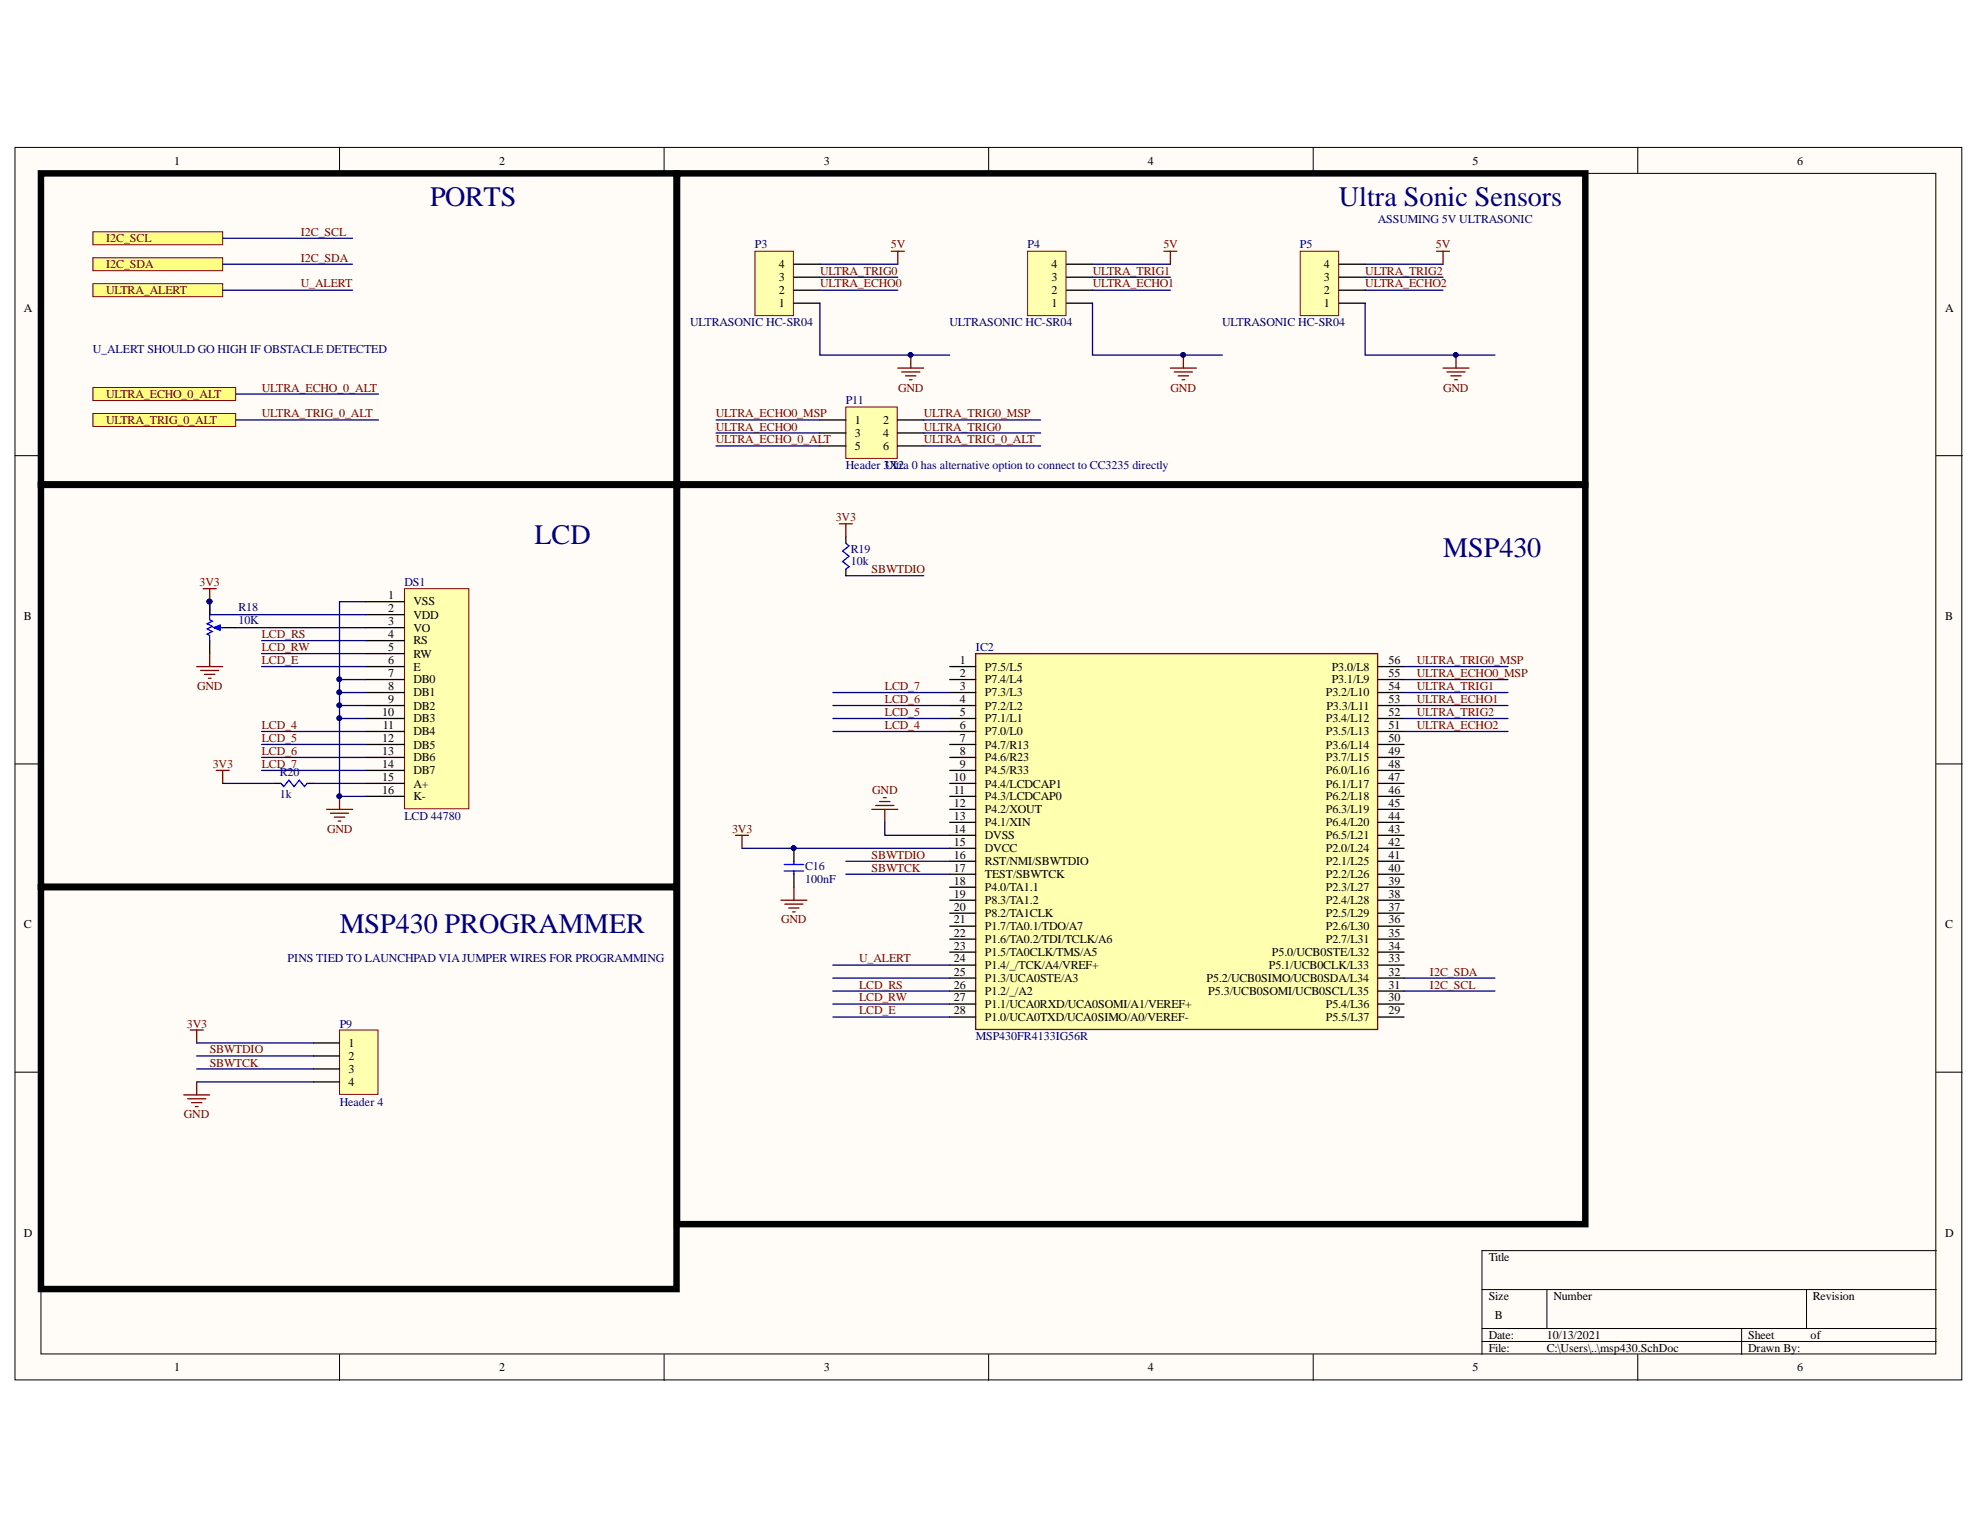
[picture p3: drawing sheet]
<svg xmlns="http://www.w3.org/2000/svg" width="279mm" height="216mm" viewBox="0 0 279 216" stroke-linecap="round" stroke-linejoin="round" font-family="sans-serif">
<defs><g id="words">
<g font-size="4" fill="#000080">
<text x="60.7" y="29.1">PORTS</text>
<text x="188.9" y="29.1">Ultra Sonic Sensors</text>
<text x="75.4" y="76.7">LCD</text>
<text x="203.6" y="78.6">MSP430</text>
<text x="47.9" y="131.7">MSP430 PROGRAMMER</text>
</g>
<g font-size="1.7">
<text x="24.6" y="23.2">1</text>
<text x="70.4" y="23.2">2</text>
<text x="116.2" y="23.2">3</text>
<text x="162" y="23.2">4</text>
<text x="207.8" y="23.2">5</text>
<text x="253.6" y="23.2">6</text>
<text x="109.9" y="41.5">2</text>
<text x="109.9" y="39.7">3</text>
<text x="109.9" y="37.9">4</text>
<text x="148.4" y="41.5">2</text>
<text x="148.4" y="39.7">3</text>
<text x="148.4" y="37.9">4</text>
<text x="186.8" y="41.5">2</text>
<text x="186.8" y="39.7">3</text>
<text x="186.8" y="37.9">4</text>
<text x="3.4" y="44">A</text>
<text x="109.9" y="43.3">1</text>
<text x="148.4" y="43.3">1</text>
<text x="186.8" y="43.3">1</text>
<text x="274.5" y="44">A</text>
<text x="120.6" y="59.8">1</text>
<text x="124.6" y="59.8">2</text>
<text x="120.6" y="61.7">3</text>
<text x="120.6" y="63.5">5</text>
<text x="124.6" y="61.7">4</text>
<text x="124.6" y="63.5">6</text>
<text x="3.4" y="87.5">B</text>
<text x="54.8" y="84.6">1</text>
<text x="54.8" y="86.4">2</text>
<text x="54.8" y="88.2">3</text>
<text x="58.3" y="85.4">VSS</text>
<text x="58.3" y="87.3">VDD</text>
<text x="58.3" y="89.2">VO</text>
<text x="274.5" y="87.5">B</text>
<text x="54.8" y="90.1">4</text>
<text x="54.8" y="91.9">5</text>
<text x="54.8" y="93.7">6</text>
<text x="54.8" y="95.6">7</text>
<text x="58.3" y="90.9">RS</text>
<text x="58.3" y="92.8">RW</text>
<text x="58.3" y="94.6">E</text>
<text x="135.4" y="93.7">1</text>
<text x="135.4" y="95.6">2</text>
<text x="139" y="94.6">P7.5/L5</text>
<text x="187.9" y="94.6">P3.0/L8</text>
<text x="196" y="93.7">56</text>
<text x="196" y="95.6">55</text>
<text x="53.9" y="101.1">10</text>
<text x="54.8" y="97.3">8</text>
<text x="54.8" y="99.2">9</text>
<text x="58.3" y="96.4">DB0</text>
<text x="58.3" y="98.3">DB1</text>
<text x="58.3" y="100.1">DB2</text>
<text x="58.3" y="101.9">DB3</text>
<text x="135.4" y="97.3">3</text>
<text x="135.4" y="99.2">4</text>
<text x="135.4" y="101.1">5</text>
<text x="139" y="96.4">P7.4/L4</text>
<text x="139" y="98.3">P7.3/L3</text>
<text x="139" y="100.1">P7.2/L2</text>
<text x="139" y="101.9">P7.1/L1</text>
<text x="187.1" y="98.3">P3.2/L10</text>
<text x="187.1" y="101.9">P3.4/L12</text>
<text x="187.2" y="100.1">P3.3/L11</text>
<text x="187.9" y="96.4">P3.1/L9</text>
<text x="196" y="97.3">54</text>
<text x="196" y="99.2">53</text>
<text x="196" y="101.1">52</text>
<text x="53.9" y="104.7">12</text>
<text x="53.9" y="106.6">13</text>
<text x="54" y="102.8">11</text>
<text x="58.3" y="103.8">DB4</text>
<text x="58.3" y="105.6">DB5</text>
<text x="58.3" y="107.4">DB6</text>
<text x="135.4" y="102.8">6</text>
<text x="135.4" y="104.7">7</text>
<text x="135.4" y="106.6">8</text>
<text x="139" y="103.8">P7.0/L0</text>
<text x="139" y="105.6">P4.7/R13</text>
<text x="139" y="107.4">P4.6/R23</text>
<text x="187.1" y="103.8">P3.5/L13</text>
<text x="187.1" y="105.6">P3.6/L14</text>
<text x="187.1" y="107.4">P3.7/L15</text>
<text x="196" y="102.8">51</text>
<text x="196" y="104.7">50</text>
<text x="196" y="106.6">49</text>
<text x="53.9" y="108.3">14</text>
<text x="53.9" y="110.2">15</text>
<text x="53.9" y="112.1">16</text>
<text x="58.3" y="109.3">DB7</text>
<text x="58.3" y="111.1">A+</text>
<text x="58.3" y="112.9">K-</text>
<text x="134.6" y="110.2">10</text>
<text x="134.6" y="112.1">11</text>
<text x="134.6" y="113.8">12</text>
<text x="135.4" y="108.3">9</text>
<text x="139" y="109.3">P4.5/R33</text>
<text x="139" y="111.1">P4.4/LCDCAP1</text>
<text x="139" y="112.9">P4.3/LCDCAP0</text>
<text x="187.1" y="109.3">P6.0/L16</text>
<text x="187.1" y="111.1">P6.1/L17</text>
<text x="187.1" y="112.9">P6.2/L18</text>
<text x="196" y="108.3">48</text>
<text x="196" y="110.2">47</text>
<text x="196" y="112.1">46</text>
<text x="196" y="113.8">45</text>
<text x="134.6" y="115.7">13</text>
<text x="134.6" y="117.5">14</text>
<text x="134.6" y="119.3">15</text>
<text x="139" y="114.8">P4.2/XOUT</text>
<text x="139" y="116.6">P4.1/XIN</text>
<text x="139" y="118.4">DVSS</text>
<text x="187.1" y="114.8">P6.3/L19</text>
<text x="187.1" y="116.6">P6.4/L20</text>
<text x="187.1" y="118.4">P6.5/L21</text>
<text x="196" y="115.7">44</text>
<text x="196" y="117.5">43</text>
<text x="196" y="119.3">42</text>
<text x="134.6" y="121.2">16</text>
<text x="134.6" y="123">17</text>
<text x="134.6" y="124.8">18</text>
<text x="139" y="120.3">DVCC</text>
<text x="139" y="122.1">RST/NMI/SBWTDIO</text>
<text x="139" y="123.9">TEST/SBWTCK</text>
<text x="139" y="125.7">P4.0/TA1.1</text>
<text x="187.1" y="120.3">P2.0/L24</text>
<text x="187.1" y="122.1">P2.1/L25</text>
<text x="187.1" y="123.9">P2.2/L26</text>
<text x="187.1" y="125.7">P2.3/L27</text>
<text x="196" y="121.2">41</text>
<text x="196" y="123">40</text>
<text x="196" y="124.8">39</text>
<text x="3.4" y="131">C</text>
<text x="134.6" y="126.7">19</text>
<text x="134.6" y="128.5">20</text>
<text x="134.6" y="130.3">21</text>
<text x="139" y="127.6">P8.3/TA1.2</text>
<text x="139" y="129.4">P8.2/TA1CLK</text>
<text x="139" y="131.2">P1.7/TA0.1/TDO/A7</text>
<text x="187.1" y="127.6">P2.4/L28</text>
<text x="187.1" y="129.4">P2.5/L29</text>
<text x="187.1" y="131.2">P2.6/L30</text>
<text x="196" y="126.7">38</text>
<text x="196" y="128.5">37</text>
<text x="196" y="130.3">36</text>
<text x="274.5" y="131">C</text>
<text x="134.6" y="132.2">22</text>
<text x="134.6" y="134">23</text>
<text x="134.6" y="135.8">24</text>
<text x="134.6" y="137.7">25</text>
<text x="139" y="133.1">P1.6/TA0.2/TDI/TCLK/A6</text>
<text x="139" y="134.9">P1.5/TA0CLK/TMS/A5</text>
<text x="139" y="136.7">P1.4/_/TCK/A4/VREF+</text>
<text x="179" y="136.7">P5.1/UCB0CLK/L33</text>
<text x="179.5" y="134.9">P5.0/UCB0STE/L32</text>
<text x="187.1" y="133.1">P2.7/L31</text>
<text x="196" y="132.2">35</text>
<text x="196" y="134">34</text>
<text x="196" y="135.8">33</text>
<text x="196" y="137.7">32</text>
<text x="134.6" y="139.5">26</text>
<text x="134.6" y="141.3">27</text>
<text x="134.6" y="143.2">28</text>
<text x="139" y="138.6">P1.3/UCA0STE/A3</text>
<text x="139" y="140.4">P1.2/_/A2</text>
<text x="139" y="142.2">P1.1/UCA0RXD/UCA0SOMI/A1/VEREF+</text>
<text x="170.3" y="138.6">P5.2/UCB0SIMO/UCB0SDA/L34</text>
<text x="170.5" y="140.4">P5.3/UCB0SOMI/UCB0SCL/L35</text>
<text x="187.1" y="142.2">P5.4/L36</text>
<text x="196" y="139.5">31</text>
<text x="196" y="141.3">30</text>
<text x="196" y="143.2">29</text>
<text x="49.2" y="147.7">1</text>
<text x="49.2" y="149.6">2</text>
<text x="139" y="144.1">P1.0/UCA0TXD/UCA0SIMO/A0/VEREF-</text>
<text x="187.1" y="144.1">P5.5/L37</text>
<text x="49.2" y="151.4">3</text>
<text x="49.2" y="153.2">4</text>
<text x="3.4" y="174.5">D</text>
<text x="210.1" y="178">Title</text>
<text x="274.5" y="174.5">D</text>
<text x="210.1" y="183.5">Size</text>
<text x="219.2" y="183.5">Number</text>
<text x="255.8" y="183.5">Revision</text>
<text x="210.1" y="189">Date:</text>
<text x="210.1" y="190.7">File:</text>
<text x="210.9" y="186.2">B</text>
<text x="218.3" y="189">10/13/2021</text>
<text x="218.3" y="190.7">C:\Users\..\msp430.SchDoc</text>
<text x="246.7" y="189">Sheet</text>
<text x="246.7" y="190.7">Drawn By:</text>
<text x="255.5" y="189">of</text>
<text x="24.6" y="193.5">1</text>
<text x="70.4" y="193.5">2</text>
<text x="116.2" y="193.5">3</text>
<text x="162" y="193.5">4</text>
<text x="207.8" y="193.5">5</text>
<text x="253.6" y="193.5">6</text>
</g>
<g font-size="1.7" fill="#800000">
<text x="15" y="34.2">I2C_SCL</text>
<text x="42.4" y="33.3">I2C_SCL</text>
<text x="125.7" y="35.1">5V</text>
<text x="164.2" y="35.1">5V</text>
<text x="202.6" y="35.1">5V</text>
<text x="15" y="37.9">I2C_SDA</text>
<text x="15" y="41.5">ULTRA_ALERT</text>
<text x="42.4" y="36.9">I2C_SDA</text>
<text x="42.4" y="40.6">U_ALERT</text>
<text x="115.7" y="38.8">ULTRA_TRIG0</text>
<text x="115.7" y="40.6">ULTRA_ECHO0</text>
<text x="154.2" y="38.8">ULTRA_TRIG1</text>
<text x="154.2" y="40.6">ULTRA_ECHO1</text>
<text x="192.7" y="38.8">ULTRA_TRIG2</text>
<text x="192.7" y="40.6">ULTRA_ECHO2</text>
<text x="15" y="56.2">ULTRA_ECHO_0_ALT</text>
<text x="15" y="59.8">ULTRA_TRIG_0_ALT</text>
<text x="36.9" y="58.9">ULTRA_TRIG_0_ALT</text>
<text x="36.9" y="55.3">ULTRA_ECHO_0_ALT</text>
<text x="101" y="58.9">ULTRA_ECHO0_MSP</text>
<text x="126.7" y="55.3">GND</text>
<text x="130.4" y="58.9">ULTRA_TRIG0_MSP</text>
<text x="165.2" y="55.3">GND</text>
<text x="203.6" y="55.3">GND</text>
<text x="101" y="60.8">ULTRA_ECHO0</text>
<text x="101" y="62.5">ULTRA_ECHO_0_ALT</text>
<text x="130.4" y="60.8">ULTRA_TRIG0</text>
<text x="130.4" y="62.5">ULTRA_TRIG_0_ALT</text>
<text x="117.9" y="73.5">3V3</text>
<text x="28.2" y="82.7">3V3</text>
<text x="123" y="80.9">SBWTDIO</text>
<text x="36.9" y="90.1">LCD_RS</text>
<text x="36.9" y="91.9">LCD_RW</text>
<text x="36.9" y="93.7">LCD_E</text>
<text x="199.9" y="93.7">ULTRA_TRIG0_MSP</text>
<text x="199.9" y="95.6">ULTRA_ECHO0_MSP</text>
<text x="27.8" y="97.3">GND</text>
<text x="124.9" y="97.3">LCD_7</text>
<text x="124.9" y="99.2">LCD_6</text>
<text x="124.9" y="101.1">LCD_5</text>
<text x="199.9" y="97.3">ULTRA_TRIG1</text>
<text x="199.9" y="99.2">ULTRA_ECHO1</text>
<text x="199.9" y="101.1">ULTRA_TRIG2</text>
<text x="36.9" y="102.8">LCD_4</text>
<text x="36.9" y="104.7">LCD_5</text>
<text x="36.9" y="106.6">LCD_6</text>
<text x="124.9" y="102.8">LCD_4</text>
<text x="199.9" y="102.8">ULTRA_ECHO2</text>
<text x="30" y="108.3">3V3</text>
<text x="36.9" y="108.3">LCD_7</text>
<text x="123.1" y="112.1">GND</text>
<text x="46.2" y="117.5">GND</text>
<text x="103.3" y="117.5">3V3</text>
<text x="123" y="123">SBWTCK</text>
<text x="123" y="121.2">SBWTDIO</text>
<text x="110.2" y="130.3">GND</text>
<text x="121.2" y="135.8">U_ALERT</text>
<text x="201.8" y="137.7">I2C_SDA</text>
<text x="121.2" y="139.5">LCD_RS</text>
<text x="121.2" y="141.3">LCD_RW</text>
<text x="121.2" y="143.2">LCD_E</text>
<text x="201.8" y="139.5">I2C_SCL</text>
<text x="26.4" y="145">3V3</text>
<text x="29.6" y="148.6">SBWTDIO</text>
<text x="29.6" y="150.5">SBWTCK</text>
<text x="26" y="157.8">GND</text>
</g>
<g font-size="1.7" fill="#000080">
<text x="106.5" y="35.1">P3</text>
<text x="145" y="35.1">P4</text>
<text x="183.4" y="35.1">P5</text>
<text x="194.4" y="31.4">ASSUMING 5V ULTRASONIC</text>
<text x="97.4" y="46">ULTRASONIC HC-SR04</text>
<text x="134" y="46">ULTRASONIC HC-SR04</text>
<text x="172.5" y="46">ULTRASONIC HC-SR04</text>
<text x="13.1" y="49.8">U_ALERT SHOULD GO HIGH IF OBSTACLE DETECTED</text>
<text x="119.4" y="57">P11</text>
<text x="119.4" y="66.2">Header 3X2</text>
<text x="124.9" y="66.2">Ultra 0 has alternative option to connect to CC3235 directly</text>
<text x="120" y="78">R19</text>
<text x="57.1" y="82.7">DS1</text>
<text x="120" y="79.8">10k</text>
<text x="33.6" y="88.1">10K</text>
<text x="33.6" y="86.2">R18</text>
<text x="137.7" y="91.9">IC2</text>
<text x="39.5" y="112.6">1k</text>
<text x="39.5" y="109.5">R20</text>
<text x="57.1" y="115.7">LCD 44780</text>
<text x="113.6" y="124.6">100nF</text>
<text x="113.6" y="122.8">C16</text>
<text x="40.6" y="135.8">PINS TIED TO LAUNCHPAD VIA JUMPER WIRES FOR PROGRAMMING</text>
<text x="47.9" y="145">P9</text>
<text x="137.7" y="146.8">MSP430FR4133IG56R</text>
<text x="47.9" y="156">Header 4</text>
</g>
</g></defs>
<g fill="#fffcf8" stroke="#000" stroke-width=".14">
<path d="M2.1 20.8h274.7v173.9h-274.7z"/>
<path d="M5.8 24.5h267.4v166.6h-267.4z"/>
</g>
<g fill="none" stroke="#000" stroke-width=".14">
<path d="M47.9 20.8v3.7M93.7 20.8v3.7M139.5 20.8v3.7M185.3 20.8v3.7M231.1 20.8v3.7M2.1 64.3h3.7M273.2 64.3h3.7M2.1 107.8h3.7M273.2 107.8h3.7M2.1 151.3h3.7M273.2 151.3h3.7M273.2 176.5h-64.1v14.6"/>
<path d="M47.9 191.1v3.7M93.7 191.1v3.7M139.5 191.1v3.7M185.3 191.1v3.7M209.1 182h64.1M209.1 187.5h64.1M209.1 189.3h64.1M218.3 182v5.5M231.1 191.1v3.7M245.8 187.5v3.6M254.9 182v5.5"/>
</g>
<path d="M95.5 24.5h128.2v43.8h-128.2z" fill="none" stroke="#000" stroke-width=".92"/>
<g fill="none" stroke="#800000" stroke-width=".18">
<path d="M125.8 35.5h1.8M126.7 35.5v1.8M164.2 35.5h1.9M165.2 35.5v1.8M202.7 35.5h1.8M203.6 35.5v1.8M126.7 51.9h3.6M127.2 52.5h2.6M127.8 53h1.5M128.3 53.6h.4M128.5 50.1v1.8M165.2 51.9h3.6"/>
<path d="M165.7 52.5h2.6M166.3 53h1.4M166.8 53.6h.4M167 50.1v1.8M203.6 51.9h3.7M204.2 52.5h2.5M204.7 53h1.5M205.3 53.6h.3M205.5 50.1v1.8"/>
</g>
<g fill="#000080" stroke="#000080" stroke-width=".14">
<circle cx="128.5" cy="50.1" r=".33"/>
<circle cx="167" cy="50.1" r=".33"/>
<circle cx="205.4" cy="50.1" r=".33"/>
</g>
<path d="M137.7 92.2h56.7v53.1h-56.7z" fill="#ffffb0" stroke="#800000" stroke-width=".18"/>
<g fill="none" stroke="#000" stroke-width=".18">
<path d="M134 94.1h3.7M134 95.9h3.7M134 97.7h3.7M134 99.6h3.7M194.5 94.1h3.6M194.5 95.9h3.6M194.5 97.7h3.6M194.5 99.6h3.6M134 101.4h3.7M134 103.2h3.7M134 105.1h3.7M134 106.9h3.7"/>
<path d="M134 108.7h3.7M134 110.5h3.7M134 112.4h3.7M134 114.2h3.7M134 116h3.7M134 117.9h3.7M134 119.7h3.7M194.5 101.4h3.6M194.5 103.2h3.6M194.5 105.1h3.6M194.5 106.9h3.6M194.5 108.7h3.6"/>
<path d="M194.5 110.5h3.6M194.5 112.4h3.6M194.5 114.2h3.6M194.5 116h3.6M194.5 117.9h3.6M194.5 119.7h3.6M134 121.5h3.7M134 123.4h3.7M134 125.2h3.7M134 127h3.7M134 128.9h3.7M134 130.7h3.7"/>
<path d="M134 132.5h3.7M134 134.4h3.7M134 136.2h3.7M134 138h3.7M134 139.8h3.7M194.5 121.5h3.6M194.5 123.4h3.6M194.5 125.2h3.6M194.5 127h3.6M194.5 128.9h3.6M194.5 130.7h3.6M194.5 132.5h3.6"/>
<path d="M194.5 134.4h3.6M194.5 136.2h3.6M194.5 138h3.6M194.5 139.8h3.6M134 141.7h3.7M134 143.5h3.7M194.5 141.7h3.6M194.5 143.5h3.6"/>
</g>
<path d="M5.8 24.5h89.7v43.8h-89.7z" fill="none" stroke="#000" stroke-width=".92"/>
<g fill="#ffff80" stroke="#800000" stroke-width=".14">
<path d="M13.1 32.7h18.3v1.8h-18.3z" fill-rule="evenodd"/>
<path d="M13.1 36.4h18.3v1.8h-18.3z" fill-rule="evenodd"/>
</g>
<path d="M57.1 83.1h9.1v31h-9.1z" fill="#ffffb0" stroke="#800000" stroke-width=".14"/>
<g fill="none" stroke="#000" stroke-width=".18">
<path d="M29.6 84.9v1.8M29.6 90.4v1.8M51.6 84.9h5.5M51.6 86.7h5.5M51.6 88.6h5.5M51.6 90.4h5.5M51.6 92.2h5.5M51.6 94.1h5.5M51.6 95.9h5.5M51.6 97.7h5.5M51.6 99.6h5.5M51.6 101.4h5.5"/>
<path d="M51.6 103.2h5.5M51.6 105.1h5.5M51.6 106.9h5.5M51.6 108.7h5.5M51.6 110.5h5.5M51.6 112.4h5.5"/>
</g>
<path d="M46.1 114.2h3.6M46.6 114.8h2.6M47.2 115.3h1.4M47.7 115.9h.4M47.9 112.4v1.8" fill="none" stroke="#800000" stroke-width=".18"/>
<g fill="#000080" stroke="#000080" stroke-width=".14">
<circle cx="47.9" cy="112.3" r=".33"/>
<circle cx="29.6" cy="84.9" r=".33"/>
</g>
<path d="M30.5 88.6h.9" fill="none" stroke="#00f" stroke-width=".18"/>
<path d="M30.1 88.6l1-.4v.7z" fill="#00f"/>
<path d="M119.4 76.7l.4 .3-.9 .8 .9 .7-.9 .7 .9 .8-.4 .3M29.6 86.7v.8l.4 .2-.8 .3 .8 .4-.8 .4 .8 .3-.8 .4 .4 .2v.7M30.1 88.6l1-.4v.7zM39.7 110.5l.3 .5 .8-.9 .7 .9 .7-.9 .8 .9 .3-.5M110.7 122h2.7M110.7 122.9h2.7M112 121.5v.5M112 122.9v.5" fill="none" stroke="#00f" stroke-width=".18"/>
<path d="M119.4 75.7v1M31.4 88.6h1.9M119.4 80.3v.9M38.8 110.5h.9M43.3 110.5h.9M112 119.7v1.8M112 123.4v1.8" fill="none" stroke="#000" stroke-width=".18"/>
<g fill="#000080" stroke="#000080" stroke-width=".14">
<circle cx="29.6" cy="84.9" r=".33"/>
<circle cx="112" cy="119.7" r=".33"/>
</g>
<g fill="none" stroke="#800000" stroke-width=".18">
<path d="M118.4 73.9h1.9M119.4 73.9v1.8M27.8 94.1h3.6M28.3 94.6h2.6M28.7 83.1h1.8M28.9 95.2h1.4M29.4 95.7h.4M29.6 83.1v1.8M29.6 92.2v1.9M30.5 108.7h1.8M31.4 108.7v1.8M103.8 117.9h1.8"/>
<path d="M104.7 117.9v1.8M123 114.2h3.7M123.6 113.7h2.5M124.1 113.1h1.5M124.7 112.6h.3M124.9 114.2v1.8M110.2 127h3.7M110.7 127.6h2.6M111.3 128.1h1.5M111.8 128.7h.4M112 125.2v1.8"/>
</g>
<path d="M5.8 68.4h89.7v56.7h-89.7zM95.5 68.4h128.2v104.3h-128.2z" fill="none" stroke="#000" stroke-width=".92"/>
<path d="M13.1 40h18.3v1.9h-18.3z" fill-rule="evenodd" fill="#ffff80" stroke="#800000" stroke-width=".14"/>
<path d="M5.8 125.2h89.7v56.7h-89.7z" fill="none" stroke="#000" stroke-width=".92"/>
<path d="M25.9 154.5h3.7M26.5 155.1h2.5M26.8 145.3h1.9M27 155.6h1.5M27.6 156.1h.3M27.8 145.3v1.9M27.8 152.7v1.8" fill="none" stroke="#800000" stroke-width=".18"/>
<g fill="#ffff80" stroke="#800000" stroke-width=".14">
<path d="M13.1 54.7h20.2v1.8h-20.2z" fill-rule="evenodd"/>
<path d="M13.1 58.3h20.2v1.9h-20.2z" fill-rule="evenodd"/>
</g>
<path d="M119.4 57.4h7.2v7.3h-7.2z" fill="#ffffb0" stroke="#800000" stroke-width=".14"/>
<path d="M115.7 59.3h3.7M126.7 59.3h3.6M115.7 61.1h3.7M115.7 62.9h3.7M126.7 61.1h3.6M126.7 62.9h3.6" fill="none" stroke="#000" stroke-width=".18"/>
<g fill="none" stroke="#000080" stroke-width=".18">
<path d="M31.4 37.3h18.3M31.4 33.6h18.3M115.7 37.3h11M115.7 39.1h11M154.2 37.3h11M154.2 39.1h11M192.6 37.3h11M192.6 39.1h11M31.4 40.9h18.3M33.3 55.6h20.1M33.3 59.3h20.1M101 59.3h14.7"/>
<path d="M115.7 42.8v7.3h18.3M115.7 40.9h11M130.3 59.3h16.5M154.2 42.8v7.3h18.3M154.2 40.9h11M192.6 42.8v7.3h18.4M192.6 40.9h11M101 61.1h14.7M101 62.9h14.7M130.3 61.1h16.5M130.3 62.9h16.5M29.6 84.9v1.8h22"/>
<path d="M33.3 88.6h18.3M36.9 92.2h14.7M36.9 90.4h14.7M36.9 94.1h14.7M47.9 97.7h3.7M47.9 99.6h3.7M51.6 84.9h-3.7v11M51.6 95.9h-3.7v5.5h3.7M117.5 97.7h16.5M117.5 99.6h16.5M119.4 81.2h10.9M198.1 97.7h14.7"/>
<path d="M198.1 99.6h14.7M198.1 94.1h14.7M198.1 95.9h14.7M31.4 110.5h7.4M36.9 105.1h14.7M36.9 103.2h14.7M36.9 106.9h14.7M36.9 108.7h14.7M44.2 110.5h7.4M47.9 101.4v11h3.7M104.7 119.7h29.3M117.5 103.2h16.5"/>
<path d="M117.5 101.4h16.5M124.9 116v1.9h9.1M198.1 103.2h14.7M198.1 101.4h14.7M117.5 138h16.5M117.5 139.8h16.5M117.5 136.2h16.5M119.4 123.4h14.6M119.4 121.5h14.6M198.1 138h12.9M198.1 139.8h12.9M27.8 147.2h16.4"/>
<path d="M27.8 150.8h16.4M27.8 149h16.4M27.8 152.7h16.4M117.5 141.7h16.5M117.5 143.5h16.5"/>
</g>
<g fill="#000080" stroke="#000080" stroke-width=".14">
<circle cx="128.5" cy="50.1" r=".33"/>
<circle cx="167" cy="50.1" r=".33"/>
<circle cx="205.4" cy="50.1" r=".33"/>
<circle cx="47.9" cy="97.7" r=".33"/>
<circle cx="47.9" cy="99.5" r=".33"/>
<circle cx="47.9" cy="101.4" r=".33"/>
<circle cx="47.9" cy="112.3" r=".33"/>
<circle cx="47.9" cy="95.9" r=".33"/>
<circle cx="29.6" cy="84.9" r=".33"/>
<circle cx="112" cy="119.7" r=".33"/>
</g>
<path d="M106.5 35.5h5.5v9h-5.5z" fill="#ffffb0" stroke="#800000" stroke-width=".14"/>
<path d="M112 39.1h3.7M112 37.3h3.7M112 42.8h3.7M112 40.9h3.7" fill="none" stroke="#000" stroke-width=".18"/>
<path d="M145 35.5h5.4v9h-5.4z" fill="#ffffb0" stroke="#800000" stroke-width=".14"/>
<path d="M150.5 39.1h3.7M150.5 37.3h3.7M150.5 42.8h3.7M150.5 40.9h3.7" fill="none" stroke="#000" stroke-width=".18"/>
<path d="M183.5 35.5h5.4v9h-5.4z" fill="#ffffb0" stroke="#800000" stroke-width=".14"/>
<path d="M189 39.1h3.6M189 37.3h3.6M189 42.8h3.6M189 40.9h3.6" fill="none" stroke="#000" stroke-width=".18"/>
<path d="M47.9 145.3h5.4v9.1h-5.4z" fill="#ffffb0" stroke="#800000" stroke-width=".14"/>
<path d="M44.2 147.2h3.7M44.2 149h3.7M44.2 150.8h3.7M44.2 152.7h3.7" fill="none" stroke="#000" stroke-width=".18"/>
<use href="#words"/>
</svg>
